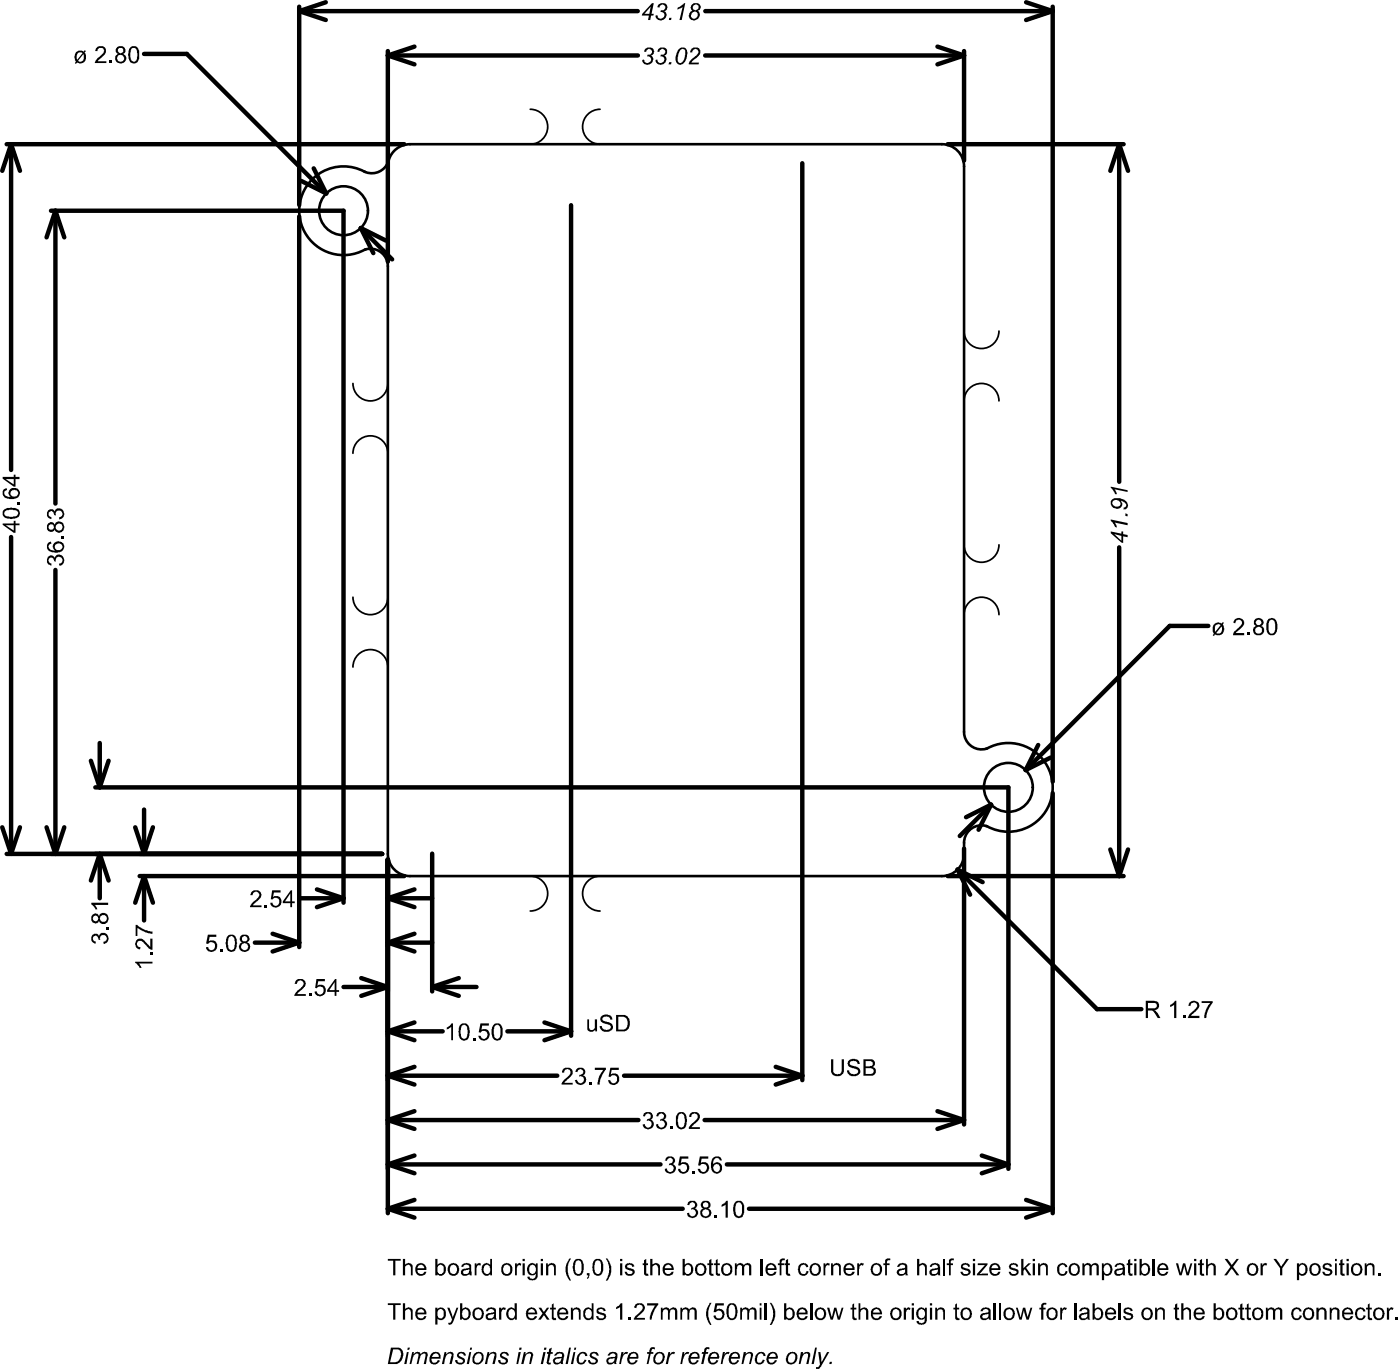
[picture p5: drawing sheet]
<svg xmlns="http://www.w3.org/2000/svg" width="133mm" height="131mm" viewBox="0 0 133 131" stroke-linecap="round" stroke-linejoin="round" font-family="sans-serif">
<g fill="none" stroke="#000" stroke-width=".42">
<path d="M.6 13.7h37.9M1.1 13.7l.8 2.6M1.1 13.7l-.9 2.6M1.1 13.7v31M13.7 5.1h4.1l13.3 13.3M28.5 .6v18.9M28.5 1.1l2.5 .8M28.5 1.1h32.2M28.7 17.2l2.4 1.2M29.9 16l1.2 2.4M31 .2l-2.5 .9M36.9 5.3l2.6 .8"/>
<path d="M36.9 4.9v20M36.9 5.3h23.9M39.5 4.4l-2.6 .9M54.4 19.5v79.1M67.2 5.3h24.6M67.2 1.1h33.1M76.4 15.5v87.3M89.3 4.4l2.5 .9M90.3 13.7h16.7M91.8 4.9v10.4M91.8 5.3l-2.5 .8M97.7 .2l2.6 .9"/>
<path d="M100.3 1.1l-2.6 .8M100.3 .6v73.8M106.6 13.7l-.8 2.6M106.6 13.7v32.2M106.6 13.7l.8 2.6M4.9 20.1h27.8v65.8M5.3 20.1l-.9 2.5M5.3 20.1v27.8M5.3 20.1l.8 2.5M28.5 20.6v69.6M34.4 21.7l1.2 2.4M34.4 21.7l2.4 1.2"/>
<path d="M34.4 21.7l3 3M1.1 51.1v30.2M5.3 54.3v27M106.6 52.1v31.3M115.1 59.6h-3.7l-13.7 13.7M.2 78.8l.9 2.5M1.9 78.8l-.8 2.5M4.4 78.8l.9 2.5M6.1 78.8l-.8 2.5M8.7 72.4l.8 2.6M9.1 75h86.9v36.3M9.5 70.7v4.3"/>
<path d="M10.3 72.4l-.8 2.6M12.9 78.8l.8 2.5M13.7 77.1v4.2M14.6 78.8l-.9 2.5M94.4 76.6l-2.4 1.2M94.4 76.6l-1.2 2.4M94.4 76.6l-3 3M98.9 70.9l-1.2 2.4M100.1 72.1l-2.4 1.2M100.3 75.5v40M.6 81.3h35.8M9.5 81.3l.8 2.5"/>
<path d="M9.5 81.3l-.8 2.5M9.5 81.3v4.2M13.3 83.4h25.2M13.7 83.4l.9 2.5M13.7 83.4v4.2M13.7 83.4l-.8 2.5M24.3 89.7h4.2M26 88.9l2.5 .8M28.5 89.7l-2.5 .9M28.5 85.5h4.2M30.2 84.7l2.5 .8M32.7 85.5l-2.5 .9"/>
<path d="M32.7 94h4.2M34.4 93.1l2.5 .9M36.9 89.7l2.6 .9M36.9 85.5l2.6 .9M36.9 98.2l2.6 .8M36.9 81.8v33.7M36.9 89.7h4.3M36.9 98.2h5.3M36.9 94l-2.5 .8M36.9 85.5h4.3M39.5 97.3l-2.6 .9M39.5 88.9l-2.6 .8"/>
<path d="M39.5 84.7l-2.6 .8M41.2 81.3v13.1M41.2 94l2.5 .8M41.2 94h4.2M43.7 93.1l-2.5 .9M48.3 98.2h6.1M51.9 97.3l2.5 .9M54.4 98.2l-2.5 .8M90.3 83.4h16.7M91.2 82.8l2.4 1.2M91.2 82.8l1.2 2.4M91.2 82.8l13.3 13.3h4.2"/>
<path d="M91.8 80.8v26.3M105.8 80.9l.8 2.5M107.4 80.9l-.8 2.5M36.9 110.9l2.6 .8M36.9 106.6l2.6 .9M36.9 102.4l2.6 .9M36.9 115.1l2.6 .8M36.9 115.1h28.1M36.9 110.9h26M36.9 106.6h23.9M36.9 102.4h16.2M39.5 114.2l-2.6 .9"/>
<path d="M39.5 110l-2.6 .9M39.5 105.8l-2.6 .8M39.5 101.6l-2.6 .8M59.4 102.4h17M67.1 106.6h24.7M69.2 110.9h26.8M71.3 115.1h29M73.9 101.6l2.5 .8M76.4 102.4l-2.5 .9M89.3 105.8l2.5 .8M91.8 106.6l-2.5 .9M93.5 110l2.5 .9"/>
<path d="M96 110.9l-2.5 .8M97.7 114.2l2.6 .9M100.3 115.1l-2.6 .8"/>
</g>
<g fill="#000">
<path d="M9.3 4.4h.1a.49 .49 0 0 1 .7 .2 .49 .49 0 0 1-.2 .7l-.6 .5h.8v.2h-1.1l.2-.4 .4-.3a.4 .4 0 0 0 .3-.3 .4 .4 0 0 0-.2-.4h-.2l-.2 .1v.2h-.2zM10.4 5.8h.3v.2h-.3zM61.5 4.7a.45 .45 0 0 1 .6-.1 .45 .45 0 0 1 0 .6v.1a.51 .51 0 0 1-.1 .7 .51 .51 0 0 1-.7 0l-.1-.3h.1a.32 .32 0 0 0 .3 .3 .32 .32 0 0 0 .4-.3 .32 .32 0 0 0-.2-.3h-.2l.1-.2a.29 .29 0 0 0 .4-.1 .29 .29 0 0 0-.2-.4 .29 .29 0 0 0-.3 .2h-.3zM62.8 4.6a.44 .44 0 0 1 .7 .1 .44 .44 0 0 1-.2 .6 .45 .45 0 0 1 .2 .5 .45 .45 0 0 1-.4 .3 .44 .44 0 0 1-.7-.4h.2a.32 .32 0 0 0 .3 .3 .32 .32 0 0 0 .4-.3 .32 .32 0 0 0-.4-.3v-.2a.29 .29 0 0 0 .5-.1 .29 .29 0 0 0-.2-.4 .29 .29 0 0 0-.4 .2h-.2zM62.8 .4l.1-.1a.43 .43 0 0 1 .6 .2 .43 .43 0 0 1-.2 .6 .51 .51 0 0 1-.1 .8 .51 .51 0 0 1-.8-.4l.2-.1a.33 .33 0 0 0 .5 .3 .33 .33 0 0 0 0-.6h-.2v-.1a.29 .29 0 0 0 .4-.1 .29 .29 0 0 0 0-.4 .29 .29 0 0 0-.4 .1l-.1 .1h-.2zM63.7 5.9h.3l-.1 .2h-.2zM63.7 1.7h.3l-.1 .2h-.2zM64.6 .7l.3-.1 .2-.3h.2l-.4 1.6h-.2l.3-1.2-.5 .2zM65.9 4.7v-.1a.48 .48 0 0 1 .8 .1 .48 .48 0 0 1-.2 .7l-.6 .4v.2h.7l-.1 .1h-.9a1.28 1.28 0 0 1 .7-.8 .39 .39 0 0 0 .1-.6h-.2h-.2l-.1 .3h-.2zM1.6 47.8h.3v.2h-.3zM4.6 53a.42 .42 0 0 1 .6 .1 .46 .46 0 0 1 .7-.3 .46 .46 0 0 1 .2 .7l-.1 .2-.2 .1h-.1v-.1a.33 .33 0 0 0 .3-.4 .33 .33 0 0 0-.5-.3 .33 .33 0 0 0-.2 .5l-.1-.1a.28 .28 0 0 0-.3-.3 .28 .28 0 0 0-.3 .3 .28 .28 0 0 0 .3 .2v.2a.51 .51 0 0 1-.4-.3 .51 .51 0 0 1 .1-.5zM4.6 48.6a.37 .37 0 0 1 .6 .1 .5 .5 0 0 1 .8-.1 .5 .5 0 0 1-.3 .8v.1l-.1-.3a.33 .33 0 0 0 .3-.3 .33 .33 0 0 0-.4-.3 .33 .33 0 0 0-.2 .5l-.1-.1a.28 .28 0 0 0-.3-.3 .28 .28 0 0 0-.3 .3 .28 .28 0 0 0 .3 .2v.2a.49 .49 0 0 1-.4-.3 .49 .49 0 0 1 .1-.5z"/>
<path d="M5.9 51h.2v.2h-.2zM105.8 49.5l1.6 .3v.2l-1.2-.2 .2 .4h-.2l-.2-.5-.2-.1zM107.2 48.9l.2 .1v.2l-.2-.1zM105.8 46.3l1.6 .4v.1l-1.2-.2 .2 .4-.2 .1-.2-.5-.2-.1zM117.7 58.9a.51 .51 0 0 1 .7 .2 .51 .51 0 0 1-.2 .7l-.5 .5h.8v.2l-1-.1a.77 .77 0 0 1 .5-.6 .46 .46 0 0 0 .2-.8h-.4l-.1 .3h-.2zM118.8 60.2h.3v.3h-.3zM8.8 89a.38 .38 0 0 1 .6 .1 .48 .48 0 0 1 .7-.3 .48 .48 0 0 1 .2 .7v.2l-.3 .2h-.1l-.1-.2a.33 .33 0 0 0 .4-.4 .33 .33 0 0 0-.5-.3 .33 .33 0 0 0-.2 .5h-.1a.28 .28 0 0 0-.3-.4 .28 .28 0 0 0-.3 .3 .28 .28 0 0 0 .3 .3v.1a.48 .48 0 0 1-.4-.3 .48 .48 0 0 1 .1-.5zM10.1 88.3h.2v.2h-.2zM8.7 85.9h1.6v.3h-1.3l.3 .4h-.2l-.1-.2-.3-.3zM12.9 88.1h.2l.7 .5 .7 .1v.2l-.7-.1-.7-.4v.7h-.2zM13.1 89.4a.72 .72 0 0 1 .9 .4l.3 .4v-.8h.2v1a1.5 1.5 0 0 1-.8-.7 .32 .32 0 0 0-.5-.1 .32 .32 0 0 0 0 .5l.2 .1-.1 .2a.57 .57 0 0 1-.2-1zM12.9 91.6h1.6v.1h-1.2l.2 .4v.1h-.2l-.2-.4-.2-.1z"/>
<path d="M14.3 90.7h.2v.2h-.2zM19.8 89h.8v.2h-.6l-.1 .4a.54 .54 0 0 1 .8 .4 .54 .54 0 0 1-.7 .6l-.2-.1-.2-.2v-.1h.2a.34 .34 0 0 0 .5 .2 .34 .34 0 0 0 .2-.4 .35 .35 0 0 0-.3-.3 .35 .35 0 0 0-.4 .2l-.2-.1zM21 90.4h.2v.2h-.2zM24 84.8h.2a.49 .49 0 0 1 .7 .2 .49 .49 0 0 1-.2 .6l-.6 .6h.8v.2h-1.1l.2-.4 .3-.3a.52 .52 0 0 0 .3-.7 .32 .32 0 0 0-.3-.1 .32 .32 0 0 0-.2 .3h-.2zM25.2 86.2h.3v.2h-.3zM25.9 84.8h.8v.2h-.6l-.1 .4a.53 .53 0 0 1 .8 .2 .53 .53 0 0 1-.2 .7 .56 .56 0 0 1-.8-.4h.2a.35 .35 0 0 0 .5 .2 .35 .35 0 0 0-.1-.6h-.3l-.1 .1h-.2zM28.3 93.3l.2-.1a.49 .49 0 0 1 .6 .3 .49 .49 0 0 1-.2 .6l-.6 .5h.8v.2h-1.1l.2-.4 .3-.3a.52 .52 0 0 0 .3-.6 .32 .32 0 0 0-.3-.1 .32 .32 0 0 0-.2 .3h-.2zM29.4 94.6h.3v.2h-.3zM30.1 93.2h.8v.2h-.6v.4a.53 .53 0 0 1 .7 .2 .53 .53 0 0 1-.1 .7 .56 .56 0 0 1-.9-.3h.2a.35 .35 0 0 0 .6 .1 .35 .35 0 0 0-.2-.5l-.2-.1-.2 .2h-.2zM42.6 97.8l.2-.1 .2-.3h.1v1.6h-.1v-1.2l-.4 .2zM45 98.8h.3v.2h-.3zM45.8 97.4h.8v.2h-.7l-.1 .5 .1-.1a.54 .54 0 0 1 .7 .6 .54 .54 0 0 1-.8 .4l-.2-.3 .2-.1a.34 .34 0 0 0 .4 .3 .34 .34 0 0 0 .2-.5 .31 .31 0 0 0-.3-.3 .31 .31 0 0 0-.3 .2h-.2z"/>
<path d="M55.9 97.1h.2v.6a.29 .29 0 0 0 .3 .4 .29 .29 0 0 0 .3-.4v-.6h.2v1.1h-.2v-.2a.4 .4 0 0 1-.5 .2 .4 .4 0 0 1-.3-.4zM57.4 96.7l.1-.1a.64 .64 0 0 1 .8 .5h-.2a.38 .38 0 0 0-.3-.3 .38 .38 0 0 0-.4 .3l.3 .2a.56 .56 0 0 1 .6 .7 .66 .66 0 0 1-.7 .3 .66 .66 0 0 1-.5-.6h.2a.42 .42 0 0 0 .5 .4 .42 .42 0 0 0 .4-.4l-.1-.1-.4-.1a.45 .45 0 0 1-.4-.3 .45 .45 0 0 1 0-.4zM111.5 95.7l.2-.2 .2-.2h.1v1.6h-.2v-1.2l-.3 .2zM112.7 96.7h.2v.2h-.2zM113.4 95.4a.49 .49 0 0 1 .7 0 .49 .49 0 0 1 0 .7l-.7 .6h.8v.2h-1.1l.2-.3 .3-.3a.57 .57 0 0 0 .3-.8 .32 .32 0 0 0-.3 0 .32 .32 0 0 0-.2 .3l-.2-.1zM114.5 95.3h1v.2l-.5 .7-.1 .7h-.2v-.5l.3-.6 .3-.3h-.8zM53.7 101.7a.51 .51 0 0 1 .8 .1 .51 .51 0 0 1-.2 .8l-.6 .5h.8v.2h-1v-.3l.3-.3a.91 .91 0 0 0 .5-.7 .3 .3 0 0 0-.3-.2 .3 .3 0 0 0-.3 .3h-.2zM55 101.7a.45 .45 0 0 1 .6 0 .45 .45 0 0 1 0 .6l-.1 .1a.49 .49 0 0 1 .2 .7 .49 .49 0 0 1-.7 .1l-.2-.3 .2-.1a.31 .31 0 0 0 .3 .3 .31 .31 0 0 0 .3-.4 .31 .31 0 0 0-.4-.2v-.2a.28 .28 0 0 0 .4-.2 .28 .28 0 0 0-.3-.3 .28 .28 0 0 0-.3 .3l-.2-.1zM56.2 103h.2v.3h-.2zM56.7 101.7h1v.2l-.3 .4-.2 .4-.1 .6h-.2l.1-.6 .5-.8h-.8zM58.1 101.7h.8v.2h-.6l-.1 .4a.55 .55 0 0 1 .8 .3 .55 .55 0 0 1-.6 .7 .44 .44 0 0 1-.5-.5h.2a.34 .34 0 0 0 .5 .3 .34 .34 0 0 0 .2-.5 .36 .36 0 0 0-.7-.1h-.1zM61.4 105.9h.1a.44 .44 0 0 1 .6 .1 .44 .44 0 0 1-.1 .6 .51 .51 0 0 1 .1 .8 .51 .51 0 0 1-.8 0l-.1-.3 .2-.1a.32 .32 0 0 0 .4 .3 .32 .32 0 0 0 .3-.4 .32 .32 0 0 0-.5-.2v-.1a.28 .28 0 0 0 .4-.3 .28 .28 0 0 0-.3-.3 .28 .28 0 0 0-.3 .3h-.2z"/>
<path d="M62.7 105.9a.45 .45 0 0 1 .6 .1 .45 .45 0 0 1 0 .6h-.1a.5 .5 0 0 1 .2 .7 .5 .5 0 0 1-.7 .1l-.2-.3 .2-.1a.34 .34 0 0 0 .3 .3 .34 .34 0 0 0 .3-.3 .34 .34 0 0 0-.4-.3v-.1a.28 .28 0 0 0 .3-.3 .28 .28 0 0 0-.2-.3 .28 .28 0 0 0-.3 .3h-.2zM63.5 110.1a.45 .45 0 0 1 .7 .1 .45 .45 0 0 1-.1 .6 .49 .49 0 0 1 .3 .6 .49 .49 0 0 1-.6 .3 .44 .44 0 0 1-.5-.4l.2-.1a.33 .33 0 0 0 .4 .4 .33 .33 0 0 0 .2-.4 .33 .33 0 0 0-.4-.3v-.1a.27 .27 0 0 0 .4-.3 .27 .27 0 0 0-.3-.3 .27 .27 0 0 0-.3 .3h-.2zM63.8 107.3h.3v.2h-.3zM64.8 110.1h.8v.2h-.7l-.1 .4a.54 .54 0 0 1 .8 .2 .54 .54 0 0 1-.2 .8 .54 .54 0 0 1-.7-.2l-.1-.2h.2a.35 .35 0 0 0 .4 .3 .35 .35 0 0 0 .2-.6 .33 .33 0 0 0-.3-.2 .33 .33 0 0 0-.3 .2l-.2-.1zM65.6 114.4a.45 .45 0 0 1 .7 0 .45 .45 0 0 1-.1 .6 .5 .5 0 0 1 .2 .8 .5 .5 0 0 1-.8 0l-.2-.2v-.1h.2a.34 .34 0 0 0 .4 .3 .34 .34 0 0 0 .3-.4 .34 .34 0 0 0-.4-.3l-.1 .1 .1-.2a.28 .28 0 0 0 .3-.2 .28 .28 0 0 0-.3-.3 .28 .28 0 0 0-.3 .2h-.2zM65.9 111.5h.3v.2h-.3zM66.7 110.1h.8v.2h-.7l-.1 .4h.1a.54 .54 0 0 1 .8 .5 .54 .54 0 0 1-.8 .5l-.3-.2v-.2h.2a.36 .36 0 0 0 .5 .2 .36 .36 0 0 0 .1-.6 .33 .33 0 0 0-.6 .1l-.2-.1zM65.8 106a.51 .51 0 0 1 .8 .1 .51 .51 0 0 1-.2 .7l-.5 .5h.8v.2h-1.1v-.3l.3-.3a.74 .74 0 0 0 .5-.8 .35 .35 0 0 0-.4 0 .35 .35 0 0 0-.2 .2h-.2zM68.1 115.7h.2v.2h-.2zM68.7 114.7l.3-.1 .2-.3h.1v1.6h-.2v-1.2l-.4 .2zM79.2 100.9h.2v.9a.41 .41 0 0 0 .4 .5 .41 .41 0 0 0 .4-.5v-.9h.2v.9a.62 .62 0 0 1-.6 .7 .62 .62 0 0 1-.6-.7zM80.9 100.9h.2a.64 .64 0 0 1 .8 .4h-.2a.38 .38 0 0 0-.4-.3 .38 .38 0 0 0-.4 .3l.4 .2a.56 .56 0 0 1 .6 .7 .71 .71 0 0 1-1.2-.2v-.1h.2a.42 .42 0 0 0 .4 .4 .42 .42 0 0 0 .4-.4l-.4-.2a.45 .45 0 0 1-.5-.2 .45 .45 0 0 1 .1-.6z"/>
<path d="M36.9 119.9h1.3v.1h-.5v1.4h-.3v-1.4h-.5zM36.9 124.1h1.3v.1h-.5v1.4h-.3v-1.4h-.5zM38.4 119.9h.2v.5a.4 .4 0 0 1 .5-.1 .4 .4 0 0 1 .2 .4v.7h-.2v-.7a.28 .28 0 0 0-.3-.3 .28 .28 0 0 0-.2 .4v.6h-.2zM38.4 124.1h.2v.5a.4 .4 0 0 1 .5-.1 .4 .4 0 0 1 .2 .4v.7h-.2v-.7a.28 .28 0 0 0-.3-.2 .28 .28 0 0 0-.2 .3v.6h-.2zM39.3 128.7h.1v.2a.35 .35 0 0 1 .3-.2 .35 .35 0 0 1 .4 .2 .42 .42 0 0 1 .6 0l-.1 1h-.2l.1-1a.36 .36 0 0 0-.5 .4l-.1 .6h-.2l.2-.8a.19 .19 0 0 0-.2-.3 .19 .19 0 0 0-.2 .2l-.2 .3-.1 .6h-.2zM42.3 128.7h.2v.2a.47 .47 0 0 1 .7 0v.1l-.2 .9h-.2l.2-.8a.25 .25 0 0 0-.2-.3 .25 .25 0 0 0-.3 .3l-.2 .8h-.2zM42.6 124.5h.2l.3 .9 .4-.9h.2l-.5 1.2a.44 .44 0 0 1-.3 .4h-.2v-.2h.2l.2-.3zM43.6 128.8a.47 .47 0 0 1 .8 .3h-.2a.27 .27 0 0 0-.2-.2 .27 .27 0 0 0-.3 .1l.1 .1a.42 .42 0 0 1 .4 .7 .51 .51 0 0 1-.8-.3h.2a.29 .29 0 0 0 .2 .2 .29 .29 0 0 0 .3-.1l-.1-.2a.52 .52 0 0 1-.5-.4zM45.2 120.3h.2v.1l.1-.1 .2-.1 .1 .1v.2a.27 .27 0 0 0-.3 0 .27 .27 0 0 0-.1 .3v.6h-.2zM46.4 128.7h.2v.2a.47 .47 0 0 1 .7 0l-.2 1h-.2l.2-.8a.19 .19 0 0 0-.1-.2 .19 .19 0 0 0-.3 0l-.1 .2-.2 .8h-.2zM47.7 128.8h.1a.43 .43 0 0 1 .7 .3h-.2a.23 .23 0 0 0-.3-.3 .23 .23 0 0 0-.2 .3h.1a.4 .4 0 0 1 .4 .6 .49 .49 0 0 1-.5 .2 .49 .49 0 0 1-.3-.4h.2a.28 .28 0 0 0 .2 .3 .28 .28 0 0 0 .3-.2l-.2-.2a.38 .38 0 0 1-.3-.5zM47.5 124.5h.2v.2l.1-.2h.3v.2a.28 .28 0 0 0-.3 .1 .28 .28 0 0 0-.1 .3v.5h-.2z"/>
<path d="M49.1 120.3h.1v.1l.2-.1 .1-.1 .1 .1v.2a.27 .27 0 0 0-.3 0 .27 .27 0 0 0-.1 .3v.6h-.1zM49.9 128.7h.2v.2a.48 .48 0 0 1 .6-.1l.1 .3-.2 .8h-.2l.2-.8a.26 .26 0 0 0-.3-.3 .26 .26 0 0 0-.2 .3l-.2 .8h-.3zM51.3 124.5h.2l.3 .4 .3-.4h.2l-.4 .6 .5 .5h-.3l-.3-.4-.3 .4h-.2l.4-.5zM52 120.3h.2v.1a.41 .41 0 0 1 .5-.1 .41 .41 0 0 1 .2 .4v.7h-.1v-.7a.28 .28 0 0 0-.4-.3 .28 .28 0 0 0-.2 .4v.6h-.2zM52.3 128.4l.3-.1-.1 .4h.1v.2h-.2l-.1 .6a.14 .14 0 0 0 0 .2 .14 .14 0 0 0 .2 0l-.1 .2h-.2l-.1-.2 .1-.8h-.1v-.2h.2zM52.6 124.2l.1-.1v.4h.2v.2h-.2v.7l.2 .1 .1 .1a.29 .29 0 0 1-.3 0 .29 .29 0 0 1-.1-.3v-.6h-.2v-.2h.2zM54.2 128.3h.2l-.3 1.6h-.2zM54.3 119.8l.1 .1-.2 .3-.1 .5a1.88 1.88 0 0 0 .3 1.2h-.2l-.2-.5-.1-.7a.96 .96 0 0 1 .3-.7zM54.4 124.5h.1v.2a.41 .41 0 0 1 .5-.2 .41 .41 0 0 1 .3 .5v.6h-.2v-.7a.28 .28 0 0 0-.3-.2 .28 .28 0 0 0-.2 .4v.5h-.2zM55.2 128.8h.1a.43 .43 0 0 1 .6 .3h-.2a.28 .28 0 0 0-.3-.3 .28 .28 0 0 0-.2 .4h-.1a.46 .46 0 0 0 .2 .5h.2l.2-.3 .2 .1a.47 .47 0 0 1-.6 .4 .47 .47 0 0 1-.3-.7v-.2zM55.9 121.2h.3l-.1 .4-.1 .2-.1-.1 .1-.3h-.1zM56.3 128.8a.71 .71 0 0 1 .7 .1v.2h-.2a.23 .23 0 0 0-.2-.2 .23 .23 0 0 0-.2 .2h.1a.52 .52 0 0 1 .5 .5 .49 .49 0 0 1-.6 .3 .49 .49 0 0 1-.4-.4h.2a.28 .28 0 0 0 .3 .2 .28 .28 0 0 0 .2-.2l-.1-.1a.39 .39 0 0 1-.4-.2 .39 .39 0 0 1 .1-.4z"/>
<path d="M57 124.5h.1a.46 .46 0 0 1 .6 .3h-.2a.26 .26 0 0 0-.3-.2 .26 .26 0 0 0-.2 .2l.2 .2a.41 .41 0 0 1 .5 .5 .52 .52 0 0 1-.5 .2 .52 .52 0 0 1-.4-.4h.2a.31 .31 0 0 0 .2 .2 .31 .31 0 0 0 .3-.2l-.2-.1a.45 .45 0 0 1-.5-.4v-.1zM57.7 119.8l.2 .1 .3 .6-.1 1-.3 .4h-.1l.1-.1a1.95 1.95 0 0 0-.1-2zM59.2 128.7h.2l-.1 .3a.37 .37 0 0 1 .5-.3l-.1 .2a.38 .38 0 0 0-.4 .4l-.2 .6h-.1zM58.7 124.4l.2-.1 .2-.2h.2v1.5h-.2v-1.2l-.4 .2zM59.7 120.3h.2a.39 .39 0 0 1 .5 .3h-.2a.23 .23 0 0 0-.2-.2 .23 .23 0 0 0-.3 .3h.3a.37 .37 0 0 1 .4 .2 .37 .37 0 0 1-.2 .5 .53 .53 0 0 1-.7-.3h.2a.28 .28 0 0 0 .3 .2 .28 .28 0 0 0 .2-.3h-.2a.45 .45 0 0 1-.5-.4zM59.9 125.4h.2v.2h-.2zM60.5 124.2l.2-.1a.5 .5 0 0 1 .7 .2 .5 .5 0 0 1-.3 .7l-.5 .5h.8v.1h-1l.1-.3 .4-.3a.58 .58 0 0 0 .2-.7 .31 .31 0 0 0-.3-.1 .31 .31 0 0 0-.2 .3h-.2zM61.9 128.3h.4h.1l-.1 .2a.15 .15 0 0 0-.2-.1 .15 .15 0 0 0 0 .2l-.1 .1h.2v.2h-.2l-.2 1h-.2l.2-1h-.2v-.2h.2zM61.6 124.1h1.1v.1l-.4 .6-.2 .8h-.2v-.4l.2-.5 .3-.4h-.8zM61.3 120l.3-.1v.4h.1v.1h-.1v.8h.1l.1 .2a.29 .29 0 0 1-.4 0 .29 .29 0 0 1-.1-.3v-.7h-.1v-.1h.1zM61.9 119.9h.2v.5a.4 .4 0 0 1 .5-.1 .4 .4 0 0 1 .3 .4v.7h-.2v-.7a.28 .28 0 0 0-.3-.3 .28 .28 0 0 0-.3 .4v.6h-.2zM62.9 124.5h.2v.2a.37 .37 0 0 1 .4-.2 .37 .37 0 0 1 .3 .2 .39 .39 0 0 1 .4-.2 .39 .39 0 0 1 .3 .4v.7h-.2v-.7a.22 .22 0 0 0-.1-.2 .22 .22 0 0 0-.3 0l-.1 .3v.6h-.2v-.7a.26 .26 0 0 0-.3-.2 .26 .26 0 0 0-.2 .3v.6h-.2z"/>
<path d="M63.7 128.7h.1v.3l.2-.3h.3l-.1 .2a.44 .44 0 0 0-.5 .5l-.1 .5h-.2zM65 128.7h.2l-.1 .3a.37 .37 0 0 1 .5-.3v.2a.38 .38 0 0 0-.5 .4l-.1 .6h-.2zM64.8 124.5h.2v.2a.37 .37 0 0 1 .3-.2 .37 .37 0 0 1 .3 .2 .39 .39 0 0 1 .5-.2 .39 .39 0 0 1 .3 .4v.7h-.2v-.7a.22 .22 0 0 0-.1-.2 .22 .22 0 0 0-.3 0l-.2 .3v.6h-.1v-.7a.26 .26 0 0 0-.3-.2 .26 .26 0 0 0-.2 .3v.6h-.2zM67.1 128.3h.4h.1l-.1 .2a.14 .14 0 0 0-.1-.1 .14 .14 0 0 0-.1 .2v.1h.2l-.1 .2h-.2l-.2 1h-.2l.2-1h-.2l.1-.2h.1zM67.6 124l.2 .1-.3 .4v.4a1.88 1.88 0 0 0 .3 1.2h-.2l-.1-.1-.2-.7v-.6zM67.5 120l.3-.1v.4h.1v.1h-.1v.8h.1l.1 .2a.28 .28 0 0 1-.4 0 .28 .28 0 0 1-.1-.3v-.7h-.1v-.1h.1zM68.1 124.1h.8v.2h-.6l-.1 .4a.51 .51 0 0 1 .7 .1 .51 .51 0 0 1 0 .7 .51 .51 0 0 1-.6 .2 .51 .51 0 0 1-.3-.4l.1-.1a.35 .35 0 0 0 .5 .3 .35 .35 0 0 0 .1-.6 .31 .31 0 0 0-.2-.1 .31 .31 0 0 0-.3 .1h-.2zM68.2 120l.2-.1v.4h.2v.1h-.2v.8h.2v.2a.29 .29 0 0 1-.3 0 .29 .29 0 0 1-.1-.3v-.7h-.2v-.1h.2zM68.9 128.7h.2l-.1 .3a.37 .37 0 0 1 .5-.3l-.1 .2a.38 .38 0 0 0-.5 .4l-.1 .6h-.2zM70 120.3h.2v.1a.41 .41 0 0 1 .7 0 .36 .36 0 0 1 .4-.1 .36 .36 0 0 1 .3 .4v.7h-.3v-.7a.17 .17 0 0 0 0-.2 .17 .17 0 0 0-.1-.1h-.2l-.1 .2v.8h-.2v-.7a.22 .22 0 0 0-.1-.3 .22 .22 0 0 0-.3 .1l-.1 .3v.6h-.2zM70.5 124.5h.2v.2a.37 .37 0 0 1 .3-.2 .37 .37 0 0 1 .3 .2 .38 .38 0 0 1 .5-.2 .38 .38 0 0 1 .3 .4v.7h-.2v-.7a.22 .22 0 0 0-.1-.2 .22 .22 0 0 0-.3 0l-.2 .3v.6h-.1v-.7a.26 .26 0 0 0-.3-.2 .26 .26 0 0 0-.2 .3v.6h-.2zM70.8 128.7h.3l-.1 .2a.36 .36 0 0 1 .5-.2 .36 .36 0 0 1 .2 .5l-.2 .7h-.2l.2-.8a.23 .23 0 0 0-.1-.2 .23 .23 0 0 0-.3 .1l-.1 .1-.2 .8h-.2z"/>
<path d="M72.4 119.9h.3v1.5h-.3zM72.1 128.9a.44 .44 0 0 1 .5-.2 .44 .44 0 0 1 .3 .4h-.2a.3 .3 0 0 0-.3-.2 .3 .3 0 0 0-.2 .3 .29 .29 0 0 0 0 .5 .29 .29 0 0 0 .4-.2l.1-.1 .1 .1a.49 .49 0 0 1-.6 .4 .49 .49 0 0 1-.3-.8zM72.8 124.1h.2v1.5h-.2zM73.3 124h.2l.1 .2a1.55 1.55 0 0 1 .2 1.5l-.3 .4h-.2l.1-.1a1.93 1.93 0 0 0-.1-2zM74.3 119.9l.2-.1 .3 .1-.1 .1h-.1l-.2 .2v.1h.3v.1h-.3v1h-.1v-1h-.2v-.1h.2v-.3zM74.9 120l.2-.1v.4h.1v.1h-.1v.8h.1l.1 .2a.28 .28 0 0 1-.4 0 .28 .28 0 0 1 0-.3v-.7h-.2v-.1h.2zM76.3 128.7h.2v.2a.37 .37 0 0 1 .4-.2 .37 .37 0 0 1 .3 .4l-.2 .8h-.2l.2-.8a.22 .22 0 0 0-.1-.2 .22 .22 0 0 0-.3 0l-.2 .3-.2 .7h-.1zM76.2 120.4a.53 .53 0 0 1 .8 .2l-.2 .1a.3 .3 0 0 0-.4-.3 .3 .3 0 0 0-.2 .4 .34 .34 0 0 0 .1 .4 .34 .34 0 0 0 .5-.1v-.1h.2a.52 .52 0 0 1-.7 .4 .52 .52 0 0 1-.3-.7zM77.2 124.1h.2v1.5h-.2zM77.6 128.3h.2l-.3 1.6h-.2zM77.9 128.7h.2l.2 1 .5-1h.2l-.9 1.5-.1 .1h-.3v-.1h.2l.2-.3zM78.4 120.3h.2v.1l.2-.2 .2 .1v.2a.27 .27 0 0 0-.3 0 .27 .27 0 0 0-.1 .3v.6h-.2z"/>
<path d="M79 129.7h.2v.2h-.2zM78.8 124.5h.2l.2 .9 .3-.9h.2l.2 .9 .3-.9h.1l-.3 1.1h-.2l-.2-.8-.3 .8h-.2zM79.2 120.3h.1v.1a.4 .4 0 0 1 .5-.2 .4 .4 0 0 1 .3 .5v.7h-.2v-.8l-.1-.2a.32 .32 0 0 0-.4 .4v.6h-.2zM81.2 124.2l.2-.1v.4h.2v.2h-.2v.6v.2h.2v.1a.28 .28 0 0 1-.3 0 .28 .28 0 0 1-.1-.3v-.6h-.2v-.2h.2zM81.7 120.3h.1v.1l.2-.2 .2 .1v.2a.23 .23 0 0 0-.3 0 .23 .23 0 0 0 0 .3l-.1 .6h-.1zM81.8 124.1h.1l.1 .5a.4 .4 0 0 1 .5-.1 .4 .4 0 0 1 .2 .4v.7h-.2v-.7a.26 .26 0 0 0-.2-.3 .26 .26 0 0 0-.3 .3l-.1 .7h-.1zM84.4 119.9h.4v.1h-.2l-.1 .1v.2h.2v.1h-.2v1h-.2v-1h-.2v-.1h.2v-.4zM86.1 124.5h.2v.2l.2-.2h.2v.2a.27 .27 0 0 0-.3 0 .27 .27 0 0 0-.1 .4v.5h-.2zM87.3 119.9h.3v.5a.4 .4 0 0 1 .4-.1 .4 .4 0 0 1 .3 .4v.7h-.2v-.7a.28 .28 0 0 0-.3-.2 .28 .28 0 0 0-.2 .3v.6h-.3zM89.1 124.5h.1v.2a.41 .41 0 0 1 .6-.2 .41 .41 0 0 1 .2 .5v.6h-.2v-.6a.28 .28 0 0 0-.3-.3 .28 .28 0 0 0-.2 .4v.5h-.2zM89.8 119.9h.2v1.5h-.2zM90.5 119.9l.4-.1v.2h-.3v.1v.2h.2v.1h-.2v1h-.2v-1h-.2v-.1h.2v-.4z"/>
<path d="M91 124.2l.1-.1v.4h.3v.2h-.3v.6l.1 .2h.2v.1a.28 .28 0 0 1-.3 0 .28 .28 0 0 1-.1-.3v-.6h-.2v-.2h.2zM91.6 120.4a.51 .51 0 0 1 .8 .2h-.2a.26 .26 0 0 0-.2-.2 .26 .26 0 0 0-.3 .2l.1 .1a.67 .67 0 0 1 .7 .4 .5 .5 0 0 1-.5 .4 .5 .5 0 0 1-.5-.4h.2a.28 .28 0 0 0 .3 .2 .28 .28 0 0 0 .2-.2l-.2-.1a.44 .44 0 0 1-.5-.5zM93.1 120.3h1v.1l-.8 .9 .8-.1v.2h-1.1v-.1l.8-.9h-.7zM94.7 124.1h.2v1.5h-.2zM95.2 124.1h.1v1.5h-.1zM96.3 120.3h.1a.44 .44 0 0 1 .6 .3h-.2a.25 .25 0 0 0-.3-.2 .25 .25 0 0 0-.2 .3h.2a.38 .38 0 0 1 .4 .2 .38 .38 0 0 1 0 .4 .5 .5 0 0 1-.8-.2h.2a.31 .31 0 0 0 .3 .2 .31 .31 0 0 0 .2-.2l-.2-.1a.45 .45 0 0 1-.5-.6zM96.8 124.5h.1l.3 .9 .2-.9h.3l.2 .9 .3-.9h.1l-.3 1.1h-.2l-.3-.8-.2 .8h-.2zM97.3 119.9h.2v.8l.4-.4h.3l-.5 .4 .5 .7h-.2l-.4-.6-.1 .2v.4h-.2zM98.9 120.3h.1l.1 .1a.41 .41 0 0 1 .5-.1 .41 .41 0 0 1 .2 .4v.7h-.2v-.7a.28 .28 0 0 0-.3-.3 .28 .28 0 0 0-.2 .4v.6h-.2zM99.3 124.1l.3-.1v.2a.18 .18 0 0 0-.2 .1 .18 .18 0 0 0 0 .2h.2v.2h-.2v.9h-.2v-.9h-.2v-.2h.2v-.3zM101 124.5h.2v.2l.2-.2h.2l-.1 .2a.23 .23 0 0 0-.2 0 .23 .23 0 0 0-.1 .3v.6h-.2zM100.8 120.4a.52 .52 0 0 1 .9 .2l-.2 .1a.33 .33 0 0 0-.5-.2 .33 .33 0 0 0-.1 .5 .3 .3 0 0 0 .3 .3 .3 .3 0 0 0 .3-.3h.2a.53 .53 0 0 1-.7 .4 .53 .53 0 0 1-.3-.7z"/>
<path d="M102.3 124.1h.2v1.5h-.2zM103.1 120.3h.2v.1a.41 .41 0 0 1 .7 0 .36 .36 0 0 1 .4-.1 .36 .36 0 0 1 .3 .4v.7h-.3v-.7a.17 .17 0 0 0 0-.2 .17 .17 0 0 0-.1-.1h-.2l-.1 .2v.8h-.2v-.9a.27 .27 0 0 0-.4 0 .27 .27 0 0 0-.1 .3v.6h-.2zM106.6 124.1h.2v1.5h-.2zM107.1 124.6a.55 .55 0 0 1 .8 .2h-.2a.23 .23 0 0 0-.3-.2 .23 .23 0 0 0-.2 .3l.2 .1a.4 .4 0 0 1 .5 .4v.1a.53 .53 0 0 1-.5 .2 .53 .53 0 0 1-.4-.4h.2a.31 .31 0 0 0 .2 .2 .31 .31 0 0 0 .3-.2l-.3-.2a.33 .33 0 0 1-.3-.1 .33 .33 0 0 1 0-.4zM107.4 120l.3-.1v.4h.2v.1h-.2v.8h.2v.2a.29 .29 0 0 1-.4 0 .29 .29 0 0 1-.1-.3v-.7h-.1v-.1h.1zM109.8 119.9h.2v1.5h-.2zM110 124.5h.2v.2a.42 .42 0 0 1 .5-.2 .42 .42 0 0 1 .2 .5v.6h-.1v-.6a.25 .25 0 0 0-.1-.3 .25 .25 0 0 0-.3 0l-.2 .2v.7h-.2zM111.9 124.2l.2-.1v.4h.2v.2h-.2v.8h.2v.1a.28 .28 0 0 1-.3 0 .28 .28 0 0 1-.1-.3v-.6h-.1v-.2h.1zM112 120.3h.2l.3 .9 .2-.9h.2l.2 .9 .3-.9h.2l-.4 1.1h-.2l-.2-.9-.2 .9h-.3zM112.5 124.1h.2v.5a.4 .4 0 0 1 .5-.1 .4 .4 0 0 1 .2 .4v.7h-.1v-.7a.28 .28 0 0 0-.3-.2 .28 .28 0 0 0-.3 .3v.6h-.2zM114.3 120l.2-.1v.4h.2v.1h-.2v.8h.2v.2a.29 .29 0 0 1-.3 0 .29 .29 0 0 1-.1-.3v-.7h-.2v-.1h.2zM114.9 119.9h.1l.1 .5a.4 .4 0 0 1 .5-.1 .4 .4 0 0 1 .2 .4v.7h-.2v-.7a.26 .26 0 0 0-.3-.3 .26 .26 0 0 0-.2 .3l-.1 .7h-.1z"/>
<path d="M116.6 119.9h.3l.4 .5 .5-.5h.2l-.5 .7 .5 .8h-.2l-.5-.6-.4 .6h-.3l.6-.8zM118.1 124.2l.2-.1v.4h.2v.2h-.2v.8h.2v.1a.29 .29 0 0 1-.3 0 .29 .29 0 0 1-.1-.3v-.6h-.1v-.2h.1zM118.8 124.2l.1-.1v.4h.2v.2h-.2v.7l.2 .1 .1 .1a.29 .29 0 0 1-.3 0 .29 .29 0 0 1-.1-.3v-.6h-.2v-.2h.2zM120.1 120.3h.1v.1l.2-.1h.3l-.1 .2a.25 .25 0 0 0-.3 0 .25 .25 0 0 0 0 .3v.6h-.2zM120.6 124.5h.1v.2a.41 .41 0 0 1 .8 0 .36 .36 0 0 1 .4-.2 .36 .36 0 0 1 .2 .4v.7h-.2v-.7a.17 .17 0 0 0 0-.2 .17 .17 0 0 0-.1 0h-.2l-.1 .1v.8h-.2v-.8a.27 .27 0 0 0-.4-.1 .27 .27 0 0 0-.1 .3v.6h-.2zM121.3 119.9h.2l.5 .7 .5-.7h.3l-.7 .8v.7h-.2v-.7zM123.1 124.6a.52 .52 0 0 1 .9 .2l-.2 .1a.3 .3 0 0 0-.4-.3 .3 .3 0 0 0-.2 .4 .35 .35 0 0 0 .1 .4 .35 .35 0 0 0 .5-.1v-.1l.2 .1a.52 .52 0 0 1-.6 .4 .52 .52 0 0 1-.4-.6zM125.4 124.5h.2v.2a.42 .42 0 0 1 .5-.2 .42 .42 0 0 1 .3 .5v.6h-.3v-.7a.25 .25 0 0 0-.1-.2 .25 .25 0 0 0-.3 0l-.1 .2v.7h-.2zM126.1 120.4a.48 .48 0 0 1 .8 .2h-.2a.26 .26 0 0 0-.3-.2 .26 .26 0 0 0-.3 .2l.3 .1a.41 .41 0 0 1 .5 .6 .55 .55 0 0 1-1-.2h.2a.28 .28 0 0 0 .3 .2 .28 .28 0 0 0 .3-.3h-.2a.39 .39 0 0 1-.5-.5zM126.7 124.5h.1v.2a.41 .41 0 0 1 .5-.2 .41 .41 0 0 1 .3 .5v.6h-.2v-.6a.25 .25 0 0 0-.2-.3 .25 .25 0 0 0-.3 .1l-.1 .2v.6h-.1zM127.7 120l.2-.1v.4h.1v.1h-.1v.8h.1l.1 .2a.29 .29 0 0 1-.3 0 .29 .29 0 0 1-.1-.3v-.7h-.2v-.1h.2zM129.2 124.6a.52 .52 0 0 1 .9 .2l-.2 .1a.31 .31 0 0 0-.4-.2 .31 .31 0 0 0-.2 .4 .31 .31 0 0 0 .2 .4 .31 .31 0 0 0 .4-.3l.2 .1a.52 .52 0 0 1-.6 .4 .52 .52 0 0 1-.4-.6z"/>
<path d="M130 120.3h.2v.1a.41 .41 0 0 1 .5-.1 .41 .41 0 0 1 .2 .4v.7h-.1v-.7a.28 .28 0 0 0-.4-.3 .28 .28 0 0 0-.2 .4v.6h-.2zM130.3 124.2l.2-.1v.4h.2v.2h-.2v.7l.2 .1v.1a.29 .29 0 0 1-.3 0 .29 .29 0 0 1-.1-.3v-.6h-.2v-.2h.2zM131.3 121.2h.2v.2h-.2zM132.1 124.5h.2v.2l.2-.2h.2l-.1 .2a.26 .26 0 0 0-.2 .1 .26 .26 0 0 0-.1 .3v.5h-.2zM132.9 125.4h.2v.2h-.2z"/>
<path d="M7.3 4.9l.2-.1 .5 .1 .1-.1 .1 .1-.1 .1 .1 .3a.57 .57 0 0 1-.2 .6 .57 .57 0 0 1-.7 .1l-.1 .1-.1-.1 .1-.2-.1-.3v-.3zM7.4 5l-.1 .3v.4l.6-.6-.1-.1zM7.9 5.2l-.5 .6a.4 .4 0 0 0 .5-.1 .4 .4 0 0 0 .1-.5z"/>
<path d="M11.1 4.5a.45 .45 0 0 1 .7 0 .45 .45 0 0 1 0 .6l-.1 .1a.48 .48 0 0 1 .2 .6 .48 .48 0 0 1-.7 .2 .44 .44 0 0 1-.3-.5 .44 .44 0 0 1 .4-.4 .36 .36 0 0 1-.3-.3 .36 .36 0 0 1 .1-.3zM11.2 4.8a.3 .3 0 0 0 .6 0 .3 .3 0 0 0-.6 0zM11.1 5.5a.35 .35 0 0 0 .7 0 .35 .35 0 0 0-.7 0z"/>
<path d="M12.5 4.4a.62 .62 0 0 1 .6 .2 .62 .62 0 0 1 .2 .6 .57 .57 0 0 1-.7 .8 .78 .78 0 0 1-.4-.8l.1-.5zM12.5 4.6l-.1 .4 .1 .5a.32 .32 0 0 0 .3 .4 .32 .32 0 0 0 .2-.5l.1-.2a.54 .54 0 0 0-.4-.6z"/>
<path d="M62.1 .3h.2l-.2 1h.2l-.1 .2h-.2l-.1 .4h-.2l.1-.4h-.7l.1-.2zM62 .6l-.6 .7h.4z"/>
<path d="M64.7 4.6h.1a.46 .46 0 0 1 .5 0 .46 .46 0 0 1 .2 .5 .98 .98 0 0 1-.8 1.1 .73 .73 0 0 1-.2-1.1l.1-.3zM64.8 4.7l-.2 .6a.43 .43 0 0 0 .2 .7 .85 .85 0 0 0 .5-.9 .3 .3 0 0 0-.1-.4 .3 .3 0 0 0-.4 0z"/>
<path d="M65.9 .4l.1-.1a.42 .42 0 0 1 .6 .1 .42 .42 0 0 1 0 .6l-.1 .1a.46 .46 0 0 1 .2 .5 .46 .46 0 0 1-.5 .3 .47 .47 0 0 1-.6-.3 .47 .47 0 0 1 .3-.6 .38 .38 0 0 1 0-.6zM66 .7a.27 .27 0 0 0 .5 0 .27 .27 0 0 0-.5 0zM65.9 1.2a.32 .32 0 0 0 .1 .5 .32 .32 0 0 0 .5-.3 .31 .31 0 0 0-.2-.3 .31 .31 0 0 0-.4 .1z"/>
<path d="M.3 46.6l.3-.1 .1 .2a.28 .28 0 0 0-.3 .2 .28 .28 0 0 0 .2 .3l.2 .1h.2a.51 .51 0 0 1 .1-.8 .51 .51 0 0 1 .8 .3 .58 .58 0 0 1-.6 .7h-.2a.73 .73 0 0 1-.8-.4zM1.1 46.8a.37 .37 0 0 0 .1 .5 .37 .37 0 0 0 .5-.2 .39 .39 0 0 0-.2-.4 .39 .39 0 0 0-.4 .1z"/>
<path d="M.5 48.4h.6a.56 .56 0 0 1 .8 .6 .78 .78 0 0 1-.9 .4 .62 .62 0 0 1-.7-.7zM.5 48.7a.3 .3 0 0 0 0 .3 .3 .3 0 0 0 .3 .2h.6a.32 .32 0 0 0 .3-.4 .32 .32 0 0 0-.4-.2l-.4-.1z"/>
<path d="M.3 49.8h1v-.2h.2v.2h.4v.2h-.4v.7h-.2l-1-.7zM.5 50l.8 .5v-.5z"/>
<path d="M.3 45.4h1v-.2h.2v.2h.4v.2h-.4v.7h-.2l-1-.7zM.5 45.6l.8 .5v-.5z"/>
<path d="M4.6 51.7l.3-.1v.2a.3 .3 0 0 0-.3 .3 .3 .3 0 0 0 .3 .3h.3a.51 .51 0 0 1 .1-.8 .51 .51 0 0 1 .7 .2 .58 .58 0 0 1-.6 .8h-.2a.57 .57 0 0 1-.7-.3 .57 .57 0 0 1 .1-.6zM5.3 51.8a.35 .35 0 0 0 .2 .6 .35 .35 0 0 0 .5-.4 .4 .4 0 0 0-.7-.2z"/>
<path d="M4.6 49.8a.36 .36 0 0 1 .6 .2 .49 .49 0 0 1 .7-.3 .49 .49 0 0 1 .2 .7 .47 .47 0 0 1-.5 .3 .47 .47 0 0 1-.4-.3 .37 .37 0 0 1-.5 .2 .37 .37 0 0 1-.2-.4zM4.6 50.2a.26 .26 0 0 0 .5 0 .26 .26 0 0 0-.5 0zM5.3 50.2a.35 .35 0 0 0 .7 0 .35 .35 0 0 0-.7 0z"/>
<path d="M106 47.5l.3-.1a1.2 1.2 0 0 1 1 .4 .41 .41 0 0 1 .1 .5 .41 .41 0 0 1-.4 .2v-.2a.25 .25 0 0 0 .3-.2 .25 .25 0 0 0-.3-.3l-.2-.1a.48 .48 0 0 1-.1 .6 .48 .48 0 0 1-.6 .1 .52 .52 0 0 1-.1-.9zM106 47.7a.38 .38 0 0 0 .3 .5 .38 .38 0 0 0 .4-.3 .56 .56 0 0 0-.7-.2z"/>
<path d="M105.8 50.6l1 .2v-.2h.2v.3h.4v.2h-.4v.6h-.2l-1-.9zM106.1 50.9l.7 .6v-.5z"/>
<path d="M115.7 59.4a.51 .51 0 0 1 .7 0l.1-.2 .1 .1-.1 .2 .1 .4a.55 .55 0 0 1-.3 .5 .55 .55 0 0 1-.6 0l-.1 .2-.1-.1 .1-.2-.1-.2a.7 .7 0 0 1 .2-.7zM115.8 59.5l-.1 .1 .1 .5 .5-.6-.2-.1zM116.4 59.6l-.6 .7a.39 .39 0 0 0 .5-.1 .39 .39 0 0 0 .1-.5z"/>
<path d="M119.6 58.9a.47 .47 0 0 1 .6 0 .47 .47 0 0 1 0 .7h-.1a.49 .49 0 0 1 .2 .7 .49 .49 0 0 1-.7 .1 .45 .45 0 0 1-.2-.4 .45 .45 0 0 1 .2-.4 .41 .41 0 0 1 0-.7zM119.6 59.3a.27 .27 0 0 0 .5 0 .27 .27 0 0 0-.5 0zM119.6 60a.32 .32 0 0 0 .6 0 .32 .32 0 0 0-.6 0z"/>
<path d="M120.8 58.9a.56 .56 0 0 1 .6 0 .56 .56 0 0 1 .3 .6v.2a.68 .68 0 0 1-.5 .8 .62 .62 0 0 1-.6-.8l.1-.5zM120.9 59.1l-.1 .5a.59 .59 0 0 0 .4 .8v-.1a.54 .54 0 0 0 .3-.7 .46 .46 0 0 0-.5-.6z"/>
<path d="M8.9 87a.42 .42 0 0 1 .6 .2 .46 .46 0 0 1 .5-.3 .46 .46 0 0 1 .3 .5 .48 .48 0 0 1-.3 .6 .48 .48 0 0 1-.6-.3 .4 .4 0 0 1-.5 .2 .4 .4 0 0 1-.2-.6zM8.8 87.5a.3 .3 0 0 0 .6 0 .3 .3 0 0 0-.6 0zM9.5 87.4a.35 .35 0 0 0 .7 0 .35 .35 0 0 0-.7 0z"/>
<path d="M21.7 89a.57 .57 0 0 1 .7 .1 .57 .57 0 0 1 .1 .6l.1 .1a.72 .72 0 0 1-.6 .8 .72 .72 0 0 1-.5-.8l.1-.5zM21.8 89.2l-.1 .6a.54 .54 0 0 0 .4 .7 .67 .67 0 0 0 .3-.8 .54 .54 0 0 0-.4-.6z"/>
<path d="M23 89a.46 .46 0 0 1 .6 .1 .46 .46 0 0 1 .1 .5l-.2 .1a.49 .49 0 0 1 .2 .8 .49 .49 0 0 1-.8 0 .43 .43 0 0 1-.1-.5 .43 .43 0 0 1 .3-.3 .38 .38 0 0 1-.3-.3 .38 .38 0 0 1 .2-.4zM23.1 89.4a.25 .25 0 0 0 .5 0 .25 .25 0 0 0-.5 0zM23 90.1a.33 .33 0 0 0 .6 0 .33 .33 0 0 0-.6 0z"/>
<path d="M27.7 84.8h.1v1h.3v.2h-.3v.4h-.1v-.4h-.8v-.2zM27.7 85.1l-.6 .7h.6z"/>
<path d="M31.9 93.2h.1v1.1h.3v.1h-.3v.4h-.1v-.4h-.7v-.1zM31.9 93.5l-.5 .8h.5z"/>
<path d="M43.9 97.5a.59 .59 0 0 1 .9 .6l-.1 .3a.51 .51 0 0 1-.3 .6 .51 .51 0 0 1-.7-.3v-.3a.87 .87 0 0 1 .2-.9zM44 97.6l-.1 .6a.66 .66 0 0 0 .3 .7 .44 .44 0 0 0 .3-.5v-.2a.66 .66 0 0 0-.3-.6z"/>
<path d="M47.1 97.5a.63 .63 0 0 1 .6 .1 .63 .63 0 0 1 .2 .7 .62 .62 0 0 1-.4 .7 .59 .59 0 0 1-.7-.6v-.1a1.09 1.09 0 0 1 .3-.8zM47.2 97.6l-.2 .7a.53 .53 0 0 0 .4 .6 .63 .63 0 0 0 .3-.8 .41 .41 0 0 0-.5-.5z"/>
<path d="M58.7 96.6h.5a.76 .76 0 0 1 .7 .4 .76 .76 0 0 1 0 .8 .53 .53 0 0 1-.7 .4h-.5zM58.9 96.8v1.2h.3a.53 .53 0 0 0 .6-.7 .46 .46 0 0 0-.6-.5z"/>
<path d="M109.1 95.3h.8a.45 .45 0 0 1 .5 .4 .45 .45 0 0 1-.5 .5l.4 .3 .2 .4h-.2l-.5-.7h-.5v.7h-.2zM109.3 95.5v.5h.5a.27 .27 0 0 0 .4-.2 .27 .27 0 0 0-.3-.3z"/>
<path d="M64.6 105.9a.59 .59 0 0 1 .8 .7v.2a.51 .51 0 0 1-.3 .7 .51 .51 0 0 1-.7-.4v-.3a.96 .96 0 0 1 .2-.9zM64.7 106.1l-.1 .6a.66 .66 0 0 0 .2 .7 .44 .44 0 0 0 .4-.5v-.2a.66 .66 0 0 0-.3-.7z"/>
<path d="M66.9 114.4h.1a.43 .43 0 0 1 .6 .1 .43 .43 0 0 1-.1 .6 .46 .46 0 0 1 .2 .6 .46 .46 0 0 1-.6 .2 .46 .46 0 0 1-.4-.4 .46 .46 0 0 1 .3-.5 .37 .37 0 0 1-.1-.6zM67 114.7a.26 .26 0 0 0 .5 0 .26 .26 0 0 0-.5 0zM66.9 115.5a.33 .33 0 0 0 .6 0 .33 .33 0 0 0-.6 0z"/>
<path d="M68 110.1a.49 .49 0 0 1 .8 .4h-.2a.33 .33 0 0 0-.5-.2 .33 .33 0 0 0-.2 .4v.2a.51 .51 0 0 1 .9 0 .51 .51 0 0 1-.4 .8 .56 .56 0 0 1-.7-.7v-.1a.89 .89 0 0 1 .3-.8zM68.1 110.9a.37 .37 0 0 0-.1 .5 .37 .37 0 0 0 .5 .1 .38 .38 0 0 0 0-.5 .38 .38 0 0 0-.4-.1z"/>
<path d="M70.1 114.4a.64 .64 0 0 1 .7 .1 .64 .64 0 0 1 .1 .7 .64 .64 0 0 1-.6 .8 .97 .97 0 0 1-.3-1.4zM70.1 114.6l-.1 .6a.54 .54 0 0 0 .4 .6 .94 .94 0 0 0 .3-1 .32 .32 0 0 0-.2-.3 .32 .32 0 0 0-.4 .1z"/>
<path d="M82.2 100.9h.6a.39 .39 0 0 1 .5 .2 .39 .39 0 0 1-.2 .5 .45 .45 0 0 1 .3 .5 .45 .45 0 0 1-.6 .3h-.6zM82.5 101v.5h.3a.27 .27 0 0 0 .3-.3 .27 .27 0 0 0-.4-.2zM82.5 101.7v.5h.3a.3 .3 0 0 0 .4-.3 .3 .3 0 0 0-.4-.2z"/>
<path d="M37.2 128.3h.5a.64 .64 0 0 1 .7 .3 .64 .64 0 0 1-.1 .7v.1a.74 .74 0 0 1-.8 .5h-.6zM37.4 128.5l-.2 1.2h.2a.71 .71 0 0 0 .7-.4 .71 .71 0 0 0-.1-.8z"/>
<path d="M38.8 128.3h.3l-.1 .2h-.2zM38.8 128.7h.1l-.2 1.2h-.2z"/>
<path d="M39.7 120.4a.56 .56 0 0 1 .7-.1 .56 .56 0 0 1 .2 .6h-.8a.33 .33 0 0 0 .2 .4 .33 .33 0 0 0 .4-.2h.2a.56 .56 0 0 1-.8 .3 .56 .56 0 0 1-.2-.8zM39.9 120.5l-.1 .2h.6a.33 .33 0 0 0-.2-.3 .33 .33 0 0 0-.3 .1z"/>
<path d="M39.7 124.6a.56 .56 0 0 1 .7 0 .56 .56 0 0 1 .2 .5h-.8a.33 .33 0 0 0 .2 .4 .33 .33 0 0 0 .4-.2h.2a.56 .56 0 0 1-.8 .3 .56 .56 0 0 1-.2-.8zM39.9 124.7l-.1 .3h.6a.33 .33 0 0 0-.2-.3 .33 .33 0 0 0-.3 0z"/>
<path d="M41.5 124.5h.2v.2a.48 .48 0 0 1 .6-.1 .48 .48 0 0 1 .2 .6 .48 .48 0 0 1-.3 .4 .48 .48 0 0 1-.5 0v.5h-.2zM41.8 124.7v.1a.42 .42 0 0 0-.1 .5 .42 .42 0 0 0 .4 .2v-.1a.48 .48 0 0 0-.2-.8z"/>
<path d="M41.5 119.9h.2v.5a.46 .46 0 0 1 .6-.1 .46 .46 0 0 1 .2 .6 .48 .48 0 0 1-.3 .5 .48 .48 0 0 1-.5-.1v.1h-.2zM41.8 120.5l-.1 .1a.42 .42 0 0 0 0 .5 .42 .42 0 0 0 .4 .2 .61 .61 0 0 0 0-.9h-.2z"/>
<path d="M41.2 128.8a.49 .49 0 0 1 .6 0 .49 .49 0 0 1 .2 .6h-.9a.3 .3 0 0 0 .3 .3 .3 .3 0 0 0 .3-.2h.2a.51 .51 0 0 1-.7 .3 .51 .51 0 0 1-.2-.7zM41.3 128.9l-.2 .3h.7a.31 .31 0 0 0-.2-.3 .31 .31 0 0 0-.3 0z"/>
<path d="M42.8 120.4a.59 .59 0 0 1 .9 .4 .59 .59 0 0 1-.8 .6 .71 .71 0 0 1-.1-1zM43 120.4a.56 .56 0 0 0 0 .8 .42 .42 0 0 0 .5-.1 .42 .42 0 0 0-.1-.6l-.2-.1z"/>
<path d="M43.8 124.1h.2v.5a.49 .49 0 0 1 .7 0 .49 .49 0 0 1 .1 .6 .47 .47 0 0 1-.3 .4 .47 .47 0 0 1-.5-.1v.1h-.2zM44.2 124.7l-.1 .1a.5 .5 0 0 0 .1 .7 .45 .45 0 0 0 .4-.3 .45 .45 0 0 0-.2-.5z"/>
<path d="M44 120.4a.59 .59 0 0 1 .9 .1l.1 .9h-.2l-.1-.1a.46 .46 0 0 1-.8-.1 .39 .39 0 0 1 .5-.4l.1-.1a.18 .18 0 0 0 .2-.1 .18 .18 0 0 0-.2-.2h-.3l-.1 .2h-.2zM44.2 121a.24 .24 0 0 0 .1 .3 .24 .24 0 0 0 .3-.1l.1-.3z"/>
<path d="M44.8 128.3h.2l-.1 .2h-.1zM44.7 128.7h.2l-.2 1.2h-.2z"/>
<path d="M45.2 128.9l.1-.1a.55 .55 0 0 1 .7 .2 .55 .55 0 0 1-.2 .7 .51 .51 0 0 1-.7 .1 .51 .51 0 0 1 0-.7zM45.4 128.9a.53 .53 0 0 0-.1 .8 .48 .48 0 0 0 .6-.3 .48 .48 0 0 0-.3-.5z"/>
<path d="M45.1 124.6h.1a.59 .59 0 0 1 .8 .1 .59 .59 0 0 1-.1 .8 .59 .59 0 0 1-.8 0l-.1-.6zM45.3 124.7v.1a.45 .45 0 0 0 0 .5 .45 .45 0 0 0 .4 .2 .49 .49 0 0 0 .2-.5 .49 .49 0 0 0-.4-.4z"/>
<path d="M46.1 120.4a.52 .52 0 0 1 .6 0v-.5h.2v1.5h-.2v-.1a.51 .51 0 0 1-.7 0 .51 .51 0 0 1-.1-.6zM46.2 120.4a.51 .51 0 0 0 .2 .9 .47 .47 0 0 0 .3-.4 .47 .47 0 0 0-.3-.5z"/>
<path d="M46.4 124.6a.72 .72 0 0 1 .8 .1v.8l.1 .1h-.2v-.1a.49 .49 0 0 1-.9-.2h.1a.39 .39 0 0 1 .5-.3 .19 .19 0 0 0 .3-.2 .19 .19 0 0 0-.3-.2l-.2 .1-.1 .1h-.2zM46.5 125.2a.13 .13 0 0 0-.1 .1 .13 .13 0 0 0 .1 .2 .33 .33 0 0 0 .4 0 .33 .33 0 0 0 .1-.4z"/>
<path d="M47.9 120.4a.6 .6 0 0 1 .9 .4 .6 .6 0 0 1-.7 .7 .69 .69 0 0 1-.2-1.1zM48.1 120.4a.47 .47 0 0 0-.2 .6 .47 .47 0 0 0 .5 .3 .55 .55 0 0 0 .1-.8l-.2-.1z"/>
<path d="M48.5 124.5h.3l.2 .1v-.5h.2v1.5h-.1v-.1a.51 .51 0 0 1-.7 .1 .51 .51 0 0 1-.2-.6l.1-.3zM48.5 124.7v.1a.46 .46 0 0 0 .2 .7 .47 .47 0 0 0 .3-.7l-.2-.2z"/>
<path d="M49.5 128.3h.2l-.1 .2h-.2zM49.4 128.7h.2l-.2 1.2h-.2z"/>
<path d="M49.8 119.9h.2v.2h-.2zM49.8 120.3h.2v1.1h-.2z"/>
<path d="M50.5 120.3l.2-.1 .3 .2v-.1h.2v1a.51 .51 0 0 1-.3 .6 .51 .51 0 0 1-.7-.3l.3-.1a.31 .31 0 0 0 .3 .2 .31 .31 0 0 0 .2-.3v-.1a.56 .56 0 0 1-.7-.1 .56 .56 0 0 1 .1-.8zM50.5 120.5v.1a.37 .37 0 0 0 0 .5 .37 .37 0 0 0 .5 .1 .48 .48 0 0 0-.3-.8z"/>
<path d="M50.3 124.6a.55 .55 0 0 1 .6-.1 .55 .55 0 0 1 .3 .6h-.9a.35 .35 0 0 0 .2 .4 .35 .35 0 0 0 .5-.2h.2a.56 .56 0 0 1-.8 .4 .56 .56 0 0 1-.3-.8zM50.4 124.7l-.1 .3h.7a.34 .34 0 0 0-.6-.3z"/>
<path d="M51.5 119.9h.2v.2h-.2zM51.5 120.3h.2v1.1h-.2z"/>
<path d="M51.8 128.3h.3l-.1 .2h-.2zM51.8 128.7h.2l-.3 1.2h-.2z"/>
<path d="M53 128.8h.1a.44 .44 0 0 1 .6 .2l-.1 .6 .1 .3h-.3v-.2a.38 .38 0 0 1-.6 .2 .38 .38 0 0 1 0-.6l.4-.1a.21 .21 0 0 0 .3-.1 .21 .21 0 0 0-.1-.2 .21 .21 0 0 0-.2 0l-.2 .2h-.2zM52.9 129.4a.24 .24 0 0 0 .1 .4 .24 .24 0 0 0 .4-.2l.1-.3z"/>
<path d="M53.2 124.6a.55 .55 0 0 1 .7-.1 .55 .55 0 0 1 .2 .6h-.8a.33 .33 0 0 0 .2 .4 .33 .33 0 0 0 .4-.2h.2a.55 .55 0 0 1-.7 .4 .55 .55 0 0 1-.3-.7zM53.4 124.7l-.1 .3h.6a.34 .34 0 0 0-.2-.3 .34 .34 0 0 0-.3 0z"/>
<path d="M54.8 119.9a.57 .57 0 0 1 .8 .6v.2a.58 .58 0 0 1-.7 .7 1.11 1.11 0 0 1-.3-1.2zM54.9 120l-.1 .6a.55 .55 0 0 0 .3 .7 .8 .8 0 0 0 .3-.9 .32 .32 0 0 0-.1-.3 .32 .32 0 0 0-.4-.1z"/>
<path d="M54.7 128.3h.2l-.1 .2h-.1zM54.6 128.7h.2l-.2 1.2h-.2z"/>
<path d="M55.8 124.5a.54 .54 0 0 1 .6 .1v-.5h.1v1.5h-.1v-.1a.5 .5 0 0 1-.7 .1 .5 .5 0 0 1-.1-.7zM55.9 124.7a.47 .47 0 0 0-.2 .5 .47 .47 0 0 0 .4 .3 .47 .47 0 0 0 .3-.5 .47 .47 0 0 0-.4-.4z"/>
<path d="M56.7 119.9a.57 .57 0 0 1 .6 .1 .57 .57 0 0 1 .2 .6v.1a.58 .58 0 0 1-.8 .7 1.13 1.13 0 0 1-.3-1.1zM56.8 120l-.1 .2-.1 .5a.43 .43 0 0 0 .5 .5 1.19 1.19 0 0 0 0-1.2z"/>
<path d="M58.1 128.8a.52 .52 0 0 1 .7 .2l-.1 .7v.2h-.2v-.2a.41 .41 0 0 1-.5 .2 .41 .41 0 0 1-.2-.5 .67 .67 0 0 1 .7-.2 .19 .19 0 0 0 0-.3 .19 .19 0 0 0-.2 0l-.2 .2h-.2zM58 129.4a.25 .25 0 0 0 .1 .4 .25 .25 0 0 0 .3-.1l.1-.1a.13 .13 0 0 0 .1-.2 .13 .13 0 0 0-.2-.1z"/>
<path d="M59.1 119.9h.2v.2h-.2zM59.1 120.3h.2v1.1h-.2z"/>
<path d="M60 128.9a.5 .5 0 0 1 .6-.1 .5 .5 0 0 1 .2 .6h-.8a.3 .3 0 0 0 .2 .3 .3 .3 0 0 0 .3-.2h.3a.53 .53 0 0 1-.8 .4 .53 .53 0 0 1-.2-.8zM60.2 128.9l-.2 .3h.6a.29 .29 0 0 0-.1-.3 .29 .29 0 0 0-.3 0z"/>
<path d="M62.5 128.8a.51 .51 0 0 1 .7 .1 .51 .51 0 0 1 0 .7 .53 .53 0 0 1-.8 .2 .53 .53 0 0 1-.1-.8zM62.7 128.9a.5 .5 0 0 0-.1 .8h.1a.49 .49 0 0 0 .4-.3 .49 .49 0 0 0-.2-.5z"/>
<path d="M63.3 120.4a.56 .56 0 0 1 .6-.1 .56 .56 0 0 1 .3 .6h-.9a.33 .33 0 0 0 .3 .4 .33 .33 0 0 0 .4-.2h.2a.57 .57 0 0 1-.8 .3 .57 .57 0 0 1-.2-.9zM63.4 120.5l-.1 .2h.7a.34 .34 0 0 0-.6-.2z"/>
<path d="M65 119.9h.2v.5a.5 .5 0 0 1 .6 0 .5 .5 0 0 1 .2 .6 .46 .46 0 0 1-.2 .4 .46 .46 0 0 1-.6-.1v.1h-.2zM65.4 120.4l-.2 .3a.42 .42 0 0 0 .4 .6 .51 .51 0 0 0 0-.9z"/>
<path d="M66.4 120.4a.61 .61 0 0 1 .7 0 .61 .61 0 0 1 .2 .7 .57 .57 0 0 1-.8 .3 .57 .57 0 0 1-.3-.8zM66.5 120.5v.1a.45 .45 0 0 0 0 .5 .45 .45 0 0 0 .4 .2 .45 .45 0 0 0 .2-.6 .45 .45 0 0 0-.5-.3z"/>
<path d="M65.8 128.8a.5 .5 0 0 1 .6 0 .5 .5 0 0 1 .2 .6h-.8a.3 .3 0 0 0 .2 .3 .3 .3 0 0 0 .4-.2h.2a.53 .53 0 0 1-.8 .4 .53 .53 0 0 1-.1-.9zM65.9 128.9l-.1 .3h.7a.3 .3 0 0 0-.2-.3 .3 .3 0 0 0-.4 0z"/>
<path d="M67.6 128.9a.5 .5 0 0 1 .7-.1 .5 .5 0 0 1 .2 .6h-.9a.3 .3 0 0 0 .3 .3 .3 .3 0 0 0 .3-.2l.2 .1a.52 .52 0 0 1-.7 .2 .52 .52 0 0 1-.2-.7zM67.8 128.9l-.1 .3h.6a.3 .3 0 0 0-.2-.3 .3 .3 0 0 0-.3 0z"/>
<path d="M68.9 120.4a.6 .6 0 0 1 .9 .4 .6 .6 0 0 1-.7 .7 .71 .71 0 0 1-.2-1.1zM68.9 120.5v.2a.46 .46 0 0 0 .4 .6 .47 .47 0 0 0 .3-.5 .47 .47 0 0 0-.4-.4z"/>
<path d="M69.4 124.2a.5 .5 0 0 1 .6-.1 .5 .5 0 0 1 .2 .6l.1 .1a.81 .81 0 0 1-.5 .9 .62 .62 0 0 1-.6-.8v-.5zM69.6 124.2a1.35 1.35 0 0 0-.1 1.3 .36 .36 0 0 0 .4-.1 .36 .36 0 0 0 .1-.3v-.3a.54 .54 0 0 0-.3-.6z"/>
<path d="M69.6 128.9a.51 .51 0 0 1 .6-.2 .51 .51 0 0 1 .3 .7h-.9a.3 .3 0 0 0 .2 .3 .3 .3 0 0 0 .4-.2h.2a.53 .53 0 0 1-.8 .4 .53 .53 0 0 1-.1-.9zM69.8 128.9l-.1 .3h.6a.3 .3 0 0 0-.2-.3 .3 .3 0 0 0-.3 0z"/>
<path d="M72.4 124.1h.1v.2h-.1zM72.4 124.5h.1v1.1h-.1z"/>
<path d="M73.1 120.4a.55 .55 0 0 1 .6-.1 .55 .55 0 0 1 .3 .6h-.9a.33 .33 0 0 0 .3 .4 .33 .33 0 0 0 .4-.2h.2a.57 .57 0 0 1-.8 .3 .57 .57 0 0 1-.2-.9zM73.2 120.5l-.1 .2h.7a.34 .34 0 0 0-.6-.2z"/>
<path d="M73.2 128.9l.1-.1a.48 .48 0 0 1 .6 0 .48 .48 0 0 1 .2 .6h-.9a.3 .3 0 0 0 .2 .3 .3 .3 0 0 0 .4-.2l.2 .1a.53 .53 0 0 1-.7 .3 .53 .53 0 0 1-.2-.8zM73.4 128.9l-.2 .3h.7a.29 .29 0 0 0-.1-.3 .29 .29 0 0 0-.4 0z"/>
<path d="M75.1 128.9l.1-.1a.53 .53 0 0 1 .7 .1 .53 .53 0 0 1 0 .7 .54 .54 0 0 1-.8 .2 .54 .54 0 0 1-.1-.8zM75.2 129a.47 .47 0 0 0 .1 .7 .48 .48 0 0 0 .4-.3 .48 .48 0 0 0-.2-.5z"/>
<path d="M74.7 124.1h.2v.5a.5 .5 0 0 1 .6 0 .5 .5 0 0 1 .2 .5v.1a.46 .46 0 0 1-.3 .4 .46 .46 0 0 1-.5-.1v.1h-.2zM75 124.7l-.1 .2a.42 .42 0 0 0 .3 .6 .51 .51 0 0 0 0-.9z"/>
<path d="M76.1 124.5h.2a.5 .5 0 0 1 .6 .4v.2h-.8a.33 .33 0 0 0 .2 .4 .33 .33 0 0 0 .4-.2h.2a.55 .55 0 0 1-.6 .4 .55 .55 0 0 1-.4-.7v-.2zM76.2 124.7l-.1 .3h.7a.36 .36 0 0 0-.6-.3z"/>
<path d="M77.3 120.4a.59 .59 0 0 1 .9 .4 .59 .59 0 0 1-.8 .6l-.2-.1v-.2a.6 .6 0 0 1 0-.7zM77.5 120.4a.46 .46 0 0 0-.2 .6 .46 .46 0 0 0 .5 .3 .54 .54 0 0 0-.1-.9z"/>
<path d="M77.8 124.6a.6 .6 0 0 1 .9 .4 .6 .6 0 0 1-.7 .7 .67 .67 0 0 1-.2-1.1zM78 124.7a.56 .56 0 0 0 0 .8 .42 .42 0 0 0 .5-.2 .42 .42 0 0 0-.1-.5l-.2-.2z"/>
<path d="M80.5 120.4a.55 .55 0 0 1 .6-.1 .55 .55 0 0 1 .3 .6h-.8a.33 .33 0 0 0 .2 .4 .33 .33 0 0 0 .4-.2h.2a.55 .55 0 0 1-.7 .3 .55 .55 0 0 1-.4-.7zM80.6 120.5v.2h.6a.33 .33 0 0 0-.2-.3 .33 .33 0 0 0-.4 .1z"/>
<path d="M83.1 120.4a.6 .6 0 0 1 .9 .4 .6 .6 0 0 1-.8 .6l-.2-.1v-.2a.6 .6 0 0 1 0-.7zM83.2 120.5a.46 .46 0 0 0-.1 .5 .46 .46 0 0 0 .5 .3 .5 .5 0 0 0 .2-.5 .5 .5 0 0 0-.3-.4z"/>
<path d="M83.1 124.6a.55 .55 0 0 1 .7-.1 .55 .55 0 0 1 .2 .6h-.9a.35 .35 0 0 0 .3 .4 .35 .35 0 0 0 .4-.2h.2a.56 .56 0 0 1-.7 .4 .56 .56 0 0 1-.3-.8zM83.2 124.8v.2h.6a.33 .33 0 0 0-.2-.4 .33 .33 0 0 0-.4 .2z"/>
<path d="M85 124.6a.6 .6 0 0 1 .9 .4 .6 .6 0 0 1-.8 .6l-.2-.1v-.2a.6 .6 0 0 1 0-.6zM85.2 124.7a.46 .46 0 0 0-.2 .5 .46 .46 0 0 0 .4 .3 .54 .54 0 0 0 0-.9z"/>
<path d="M85.6 120.4a.47 .47 0 0 1 .5-.1 .47 .47 0 0 1 .3 .4v.6l.1 .1h-.2v-.1a.44 .44 0 0 1-.6 .2 .44 .44 0 0 1-.3-.5l.6-.3a.19 .19 0 0 0 .2-.2 .19 .19 0 0 0-.3-.1h-.2v.2h-.3zM85.7 121a.27 .27 0 0 0 .1 .3 .27 .27 0 0 0 .4-.1v-.2a.14 .14 0 0 0-.1-.1 .14 .14 0 0 0-.1 0z"/>
<path d="M86.8 124.1h.3v.2h-.3zM86.8 124.5h.3v1.1h-.3z"/>
<path d="M87.5 124.5h.3l.3 .1v-.1h.2v1a.51 .51 0 0 1-.4 .6 .51 .51 0 0 1-.6-.3h.2a.29 .29 0 0 0 .4 .2 .29 .29 0 0 0 .2-.4v-.1a.56 .56 0 0 1-.8-.1 .56 .56 0 0 1 .1-.8zM87.6 124.7v.1a.43 .43 0 0 0-.1 .5 .43 .43 0 0 0 .4 .2 .48 .48 0 0 0 .2-.5 .48 .48 0 0 0-.4-.4z"/>
<path d="M88.6 124.1h.2v.2h-.2zM88.6 124.5h.2v1.1h-.2z"/>
<path d="M88.7 120.4a.49 .49 0 0 1 .5-.1 .49 .49 0 0 1 .3 .4l.1 .7h-.2l-.1-.1a.44 .44 0 0 1-.5 .2 .44 .44 0 0 1-.3-.5l.1-.1 .4-.2a.19 .19 0 0 0 .3-.1 .19 .19 0 0 0-.2-.2h-.3l-.1 .2h-.1zM88.8 121a.24 .24 0 0 0 .1 .3 .24 .24 0 0 0 .3-.1l.1-.3z"/>
<path d="M91.6 124.6h.1a.61 .61 0 0 1 .7 0 .61 .61 0 0 1 .1 .7 .56 .56 0 0 1-.7 .4 .56 .56 0 0 1-.3-.7zM91.8 124.7l-.1 .1a.45 .45 0 0 0 0 .5 .45 .45 0 0 0 .5 .2 .45 .45 0 0 0 .2-.5 .45 .45 0 0 0-.5-.3z"/>
<path d="M92.7 119.9h.2v.2h-.2zM92.7 120.3h.2v1.1h-.2z"/>
<path d="M93.6 124.5a.49 .49 0 0 1 .8 .4v.7h-.2l-.1-.1a.42 .42 0 0 1-.5 .2 .42 .42 0 0 1-.2-.5l.1-.1 .4-.1a.19 .19 0 0 0 .2-.2 .19 .19 0 0 0-.2-.2l-.2 .1-.1 .1h-.2zM93.6 125.2a.27 .27 0 0 0 .2 .4 .27 .27 0 0 0 .3-.2v-.2a.14 .14 0 0 0-.1-.1 .14 .14 0 0 0-.1 0z"/>
<path d="M94.4 120.4a.56 .56 0 0 1 .6-.1 .56 .56 0 0 1 .3 .6h-.9a.33 .33 0 0 0 .3 .4 .33 .33 0 0 0 .4-.2h.2a.58 .58 0 0 1-.9 .2 .58 .58 0 0 1 0-.9zM94.5 120.5l-.1 .2h.7a.33 .33 0 0 0-.2-.3 .33 .33 0 0 0-.4 .1z"/>
<path d="M95.8 124.6a.59 .59 0 0 1 .8 .1 .59 .59 0 0 1-.1 .8 .59 .59 0 0 1-.8 0l-.1-.3a.55 .55 0 0 1 .2-.6zM95.9 124.7l-.1 .1a.45 .45 0 0 0 0 .5 .45 .45 0 0 0 .5 .2 .49 .49 0 0 0 .2-.5 .49 .49 0 0 0-.4-.4z"/>
<path d="M98.4 119.9h.2v.2h-.2zM98.4 120.3h.2v1.1h-.2z"/>
<path d="M99.8 124.6a.6 .6 0 0 1 1 .4 .6 .6 0 0 1-.7 .7 .71 .71 0 0 1-.3-1.1zM99.9 124.8v.1a.43 .43 0 0 0 0 .4 .43 .43 0 0 0 .4 .2 .47 .47 0 0 0 .3-.5 .47 .47 0 0 0-.5-.4z"/>
<path d="M102 120.4a.6 .6 0 0 1 .9 .4 .6 .6 0 0 1-.7 .7 .7 .7 0 0 1-.2-1.1zM102 120.5v.1a.45 .45 0 0 0 0 .5 .45 .45 0 0 0 .5 .2 .48 .48 0 0 0 .2-.5 .48 .48 0 0 0-.4-.4z"/>
<path d="M102.9 124.6l.3-.1a.46 .46 0 0 1 .6 .2v.9h.1h-.3v-.1a.44 .44 0 0 1-.5 .2 .44 .44 0 0 1-.3-.5l.5-.2a.19 .19 0 0 0 .3-.2 .19 .19 0 0 0-.3-.2l-.2 .1-.1 .1h-.2zM103 125.2a.27 .27 0 0 0 .2 .4 .27 .27 0 0 0 .3-.2l.1-.2a.14 .14 0 0 0-.1-.1 .14 .14 0 0 0-.2 0z"/>
<path d="M104.1 124.1h.2v.5a.49 .49 0 0 1 .6 0 .49 .49 0 0 1 .1 .6 .47 .47 0 0 1-.3 .4 .47 .47 0 0 1-.5-.1v.1h-.1zM104.4 124.7l-.1 .1a.5 .5 0 0 0 .2 .7 .45 .45 0 0 0 .4-.3 .45 .45 0 0 0-.2-.5z"/>
<path d="M105 120.3h.1v.1a.48 .48 0 0 1 .6-.1 .48 .48 0 0 1 .3 .5 .55 .55 0 0 1-.7 .7l-.1-.2v.6h-.2zM105.2 120.5v.2a.38 .38 0 0 0 0 .4 .38 .38 0 0 0 .5 .1 .5 .5 0 0 0-.3-.8z"/>
<path d="M105.5 124.5a.53 .53 0 0 1 .6 .1 .53 .53 0 0 1 .2 .5h-.8a.33 .33 0 0 0 .2 .4 .33 .33 0 0 0 .4-.2h.2a.56 .56 0 0 1-.8 .3 .56 .56 0 0 1-.2-.8zM105.5 124.7v.3h.6a.33 .33 0 0 0-.2-.3 .33 .33 0 0 0-.4 0z"/>
<path d="M106.3 120.3a.5 .5 0 0 1 .6 0 .5 .5 0 0 1 .3 .4v.7h-.2l-.1-.1a.44 .44 0 0 1-.5 .2 .44 .44 0 0 1-.3-.5l.1-.1 .4-.2a.19 .19 0 0 0 .3-.1 .19 .19 0 0 0-.2-.2h-.3l-.1 .2h-.1v-.1zM106.4 121a.24 .24 0 0 0 .1 .3 .24 .24 0 0 0 .4-.1v-.3z"/>
<path d="M108 119.9h.2v.2h-.2zM108 120.3h.2v1.1h-.2z"/>
<path d="M108.5 119.9h.3v.5a.43 .43 0 0 1 .4-.1 .43 .43 0 0 1 .3 .4 .5 .5 0 0 1-.1 .6 .5 .5 0 0 1-.7 0v.1h-.2zM108.8 120.5a.48 .48 0 0 0 .2 .8 .48 .48 0 0 0 .3-.5 .48 .48 0 0 0-.3-.4z"/>
<path d="M108.9 124.6a.59 .59 0 0 1 .9 .4 .59 .59 0 0 1-.8 .6 .71 .71 0 0 1-.1-1zM109.1 124.7a.56 .56 0 0 0 0 .8 .42 .42 0 0 0 .5-.2 .42 .42 0 0 0-.1-.5l-.2-.2z"/>
<path d="M110.4 120.4a.56 .56 0 0 1 .6-.1 .56 .56 0 0 1 .3 .6h-.9a.36 .36 0 0 0 .3 .4 .36 .36 0 0 0 .4-.2h.2a.57 .57 0 0 1-.8 .3 .57 .57 0 0 1-.2-.9zM110.5 120.5l-.1 .2h.7a.33 .33 0 0 0-.2-.3 .33 .33 0 0 0-.4 .1z"/>
<path d="M113.7 119.9h.2v.2h-.2zM113.7 120.3h.2v1.1h-.2z"/>
<path d="M113.8 124.6h.1a.56 .56 0 0 1 .6 0 .56 .56 0 0 1 .2 .5h-.8a.33 .33 0 0 0 .2 .4 .33 .33 0 0 0 .4-.2h.2a.57 .57 0 0 1-.8 .3 .57 .57 0 0 1-.1-.8zM113.9 124.8v.2h.6a.33 .33 0 0 0-.2-.4 .33 .33 0 0 0-.4 .2z"/>
<path d="M115.6 124.1h.2v.5a.46 .46 0 0 1 .6 0 .46 .46 0 0 1 .2 .5 .48 .48 0 0 1-.2 .5 .48 .48 0 0 1-.6-.1v.1h-.2zM115.9 124.7l-.1 .2a.42 .42 0 0 0 .3 .6 .51 .51 0 0 0 0-.9z"/>
<path d="M116.9 124.6a.61 .61 0 0 1 .8 0 .61 .61 0 0 1 .1 .7 .56 .56 0 0 1-.7 .4 .56 .56 0 0 1-.3-.7zM117.1 124.7l-.1 .1a.45 .45 0 0 0 0 .5 .45 .45 0 0 0 .5 .2 .49 .49 0 0 0 .2-.5 .49 .49 0 0 0-.4-.4z"/>
<path d="M118.9 120.4a.6 .6 0 0 1 .9 .2 .6 .6 0 0 1-.3 .8 .57 .57 0 0 1-.6-.2 .57 .57 0 0 1-.1-.6zM119.1 120.4a.56 .56 0 0 0 0 .8 .42 .42 0 0 0 .5-.1 .42 .42 0 0 0 0-.6l-.2-.1z"/>
<path d="M119.4 124.6a.6 .6 0 0 1 .9 .4 .6 .6 0 0 1-.7 .7 .71 .71 0 0 1-.2-1.1zM119.5 124.8v.1a.46 .46 0 0 0 .4 .6 .47 .47 0 0 0 .2-.5 .47 .47 0 0 0-.4-.4z"/>
<path d="M123.5 120.3h.2v.1a.45 .45 0 0 1 .6-.1 .45 .45 0 0 1 .2 .5 .5 .5 0 0 1-.1 .6 .5 .5 0 0 1-.6 0l-.1 .5h-.2zM123.8 120.5v.1a.38 .38 0 0 0 0 .5 .38 .38 0 0 0 .4 .1l.1-.2a.39 .39 0 0 0 0-.4 .39 .39 0 0 0-.5-.1z"/>
<path d="M124.3 124.6a.59 .59 0 0 1 .9 .3 .59 .59 0 0 1-.6 .8 .64 .64 0 0 1-.5-.5 .64 .64 0 0 1 .2-.6zM124.5 124.7a.51 .51 0 0 0 .1 .8 .43 .43 0 0 0 .4-.5 .43 .43 0 0 0-.5-.3z"/>
<path d="M124.9 120.4a.61 .61 0 0 1 .7 0 .61 .61 0 0 1 .2 .7 .56 .56 0 0 1-.7 .3 .56 .56 0 0 1-.4-.7zM125 120.5v.1a.45 .45 0 0 0 0 .5 .45 .45 0 0 0 .4 .2 .45 .45 0 0 0 .2-.6 .45 .45 0 0 0-.5-.3z"/>
<path d="M127.2 119.9h.1v.2h-.1zM127.2 120.3h.1v1.1h-.1z"/>
<path d="M128.3 119.9h.2v.2h-.2zM128.3 120.3h.2v1.1h-.2z"/>
<path d="M128.9 120.4a.59 .59 0 0 1 .8 .1 .59 .59 0 0 1-.1 .8 .59 .59 0 0 1-.8-.1l-.1-.2a.55 .55 0 0 1 .2-.6zM129 120.5l-.1 .1a.45 .45 0 0 0 0 .5 .45 .45 0 0 0 .5 .2 .49 .49 0 0 0 .2-.5 .49 .49 0 0 0-.4-.4z"/>
<path d="M128 124.6a.55 .55 0 0 1 .6-.1 .55 .55 0 0 1 .3 .6h-.9a.35 .35 0 0 0 .3 .4 .35 .35 0 0 0 .4-.2h.2a.57 .57 0 0 1-.8 .3 .57 .57 0 0 1-.2-.8zM128.1 124.7l-.1 .3h.7a.34 .34 0 0 0-.6-.3z"/>
<path d="M130.9 124.6h.1a.59 .59 0 0 1 .8 .1 .59 .59 0 0 1-.1 .8 .59 .59 0 0 1-.8 0l-.1-.6zM131.1 124.7l-.1 .1a.45 .45 0 0 0 0 .5 .45 .45 0 0 0 .5 .2 .49 .49 0 0 0 .2-.5 .49 .49 0 0 0-.4-.4z"/>
</g>
<g fill="none" stroke="#000" stroke-width=".25">
<path d="M29.5 17.3a4.3 4.3 0 0 1 5.3-.9 1.66 1.66 0 0 0 2.2-1.1 2.11 2.11 0 0 1 2.1-1.6h50.6a2.11 2.11 0 0 1 2.1 2.1v53.9a1.66 1.66 0 0 0 2.2 1.6 4.2 4.2 0 0 1 6.3 3.7 4.2 4.2 0 0 1-6.4 3.6 1.66 1.66 0 0 0-2.1 1.6 2.83 2.83 0 0 1-.6 2.6l-.4 .3-.5 .2-.6 .1h-50.6a2.11 2.11 0 0 1-2.2-2.1v-56a1.66 1.66 0 0 0-2.2-1.5 4.2 4.2 0 0 1-5.3-1.1 4.2 4.2 0 0 1 .1-5.4z"/>
<circle cx="32.7" cy="20.1" r="2.33"/>
<circle cx="96" cy="75" r="2.33"/>
</g>
<path d="M50.5 10.4a1.66 1.66 0 0 1 1.7 1.7 1.66 1.66 0 0 1-1.7 1.6M57.2 10.4a1.66 1.66 0 0 0-1.7 1.7 1.66 1.66 0 0 0 1.7 1.6M33.6 36.5a1.66 1.66 0 0 0 1.7 1.7 1.66 1.66 0 0 0 1.6-1.7M91.8 31.5a1.66 1.66 0 0 0 1.7 1.7 1.66 1.66 0 0 0 1.7-1.7M91.8 38.2a1.66 1.66 0 0 1 1.7-1.7 1.66 1.66 0 0 1 1.7 1.7M33.6 43.2a1.66 1.66 0 0 1 1.7-1.7 1.66 1.66 0 0 1 1.6 1.7M33.6 56.9a1.66 1.66 0 0 0 1.7 1.6 1.66 1.66 0 0 0 1.6-1.6M91.8 51.9a1.66 1.66 0 0 0 1.7 1.6 1.66 1.66 0 0 0 1.7-1.6M91.8 58.5a1.66 1.66 0 0 1 1.7-1.6 1.66 1.66 0 0 1 1.7 1.6M33.6 63.5a1.66 1.66 0 0 1 1.7-1.7 1.66 1.66 0 0 1 1.6 1.7M50.5 83.4a1.66 1.66 0 0 1 1.7 1.7 1.66 1.66 0 0 1-1.7 1.6M57.2 83.4a1.66 1.66 0 0 0-1.7 1.7 1.66 1.66 0 0 0 1.7 1.6" fill="none" stroke="#000" stroke-width=".17"/>
</svg>
